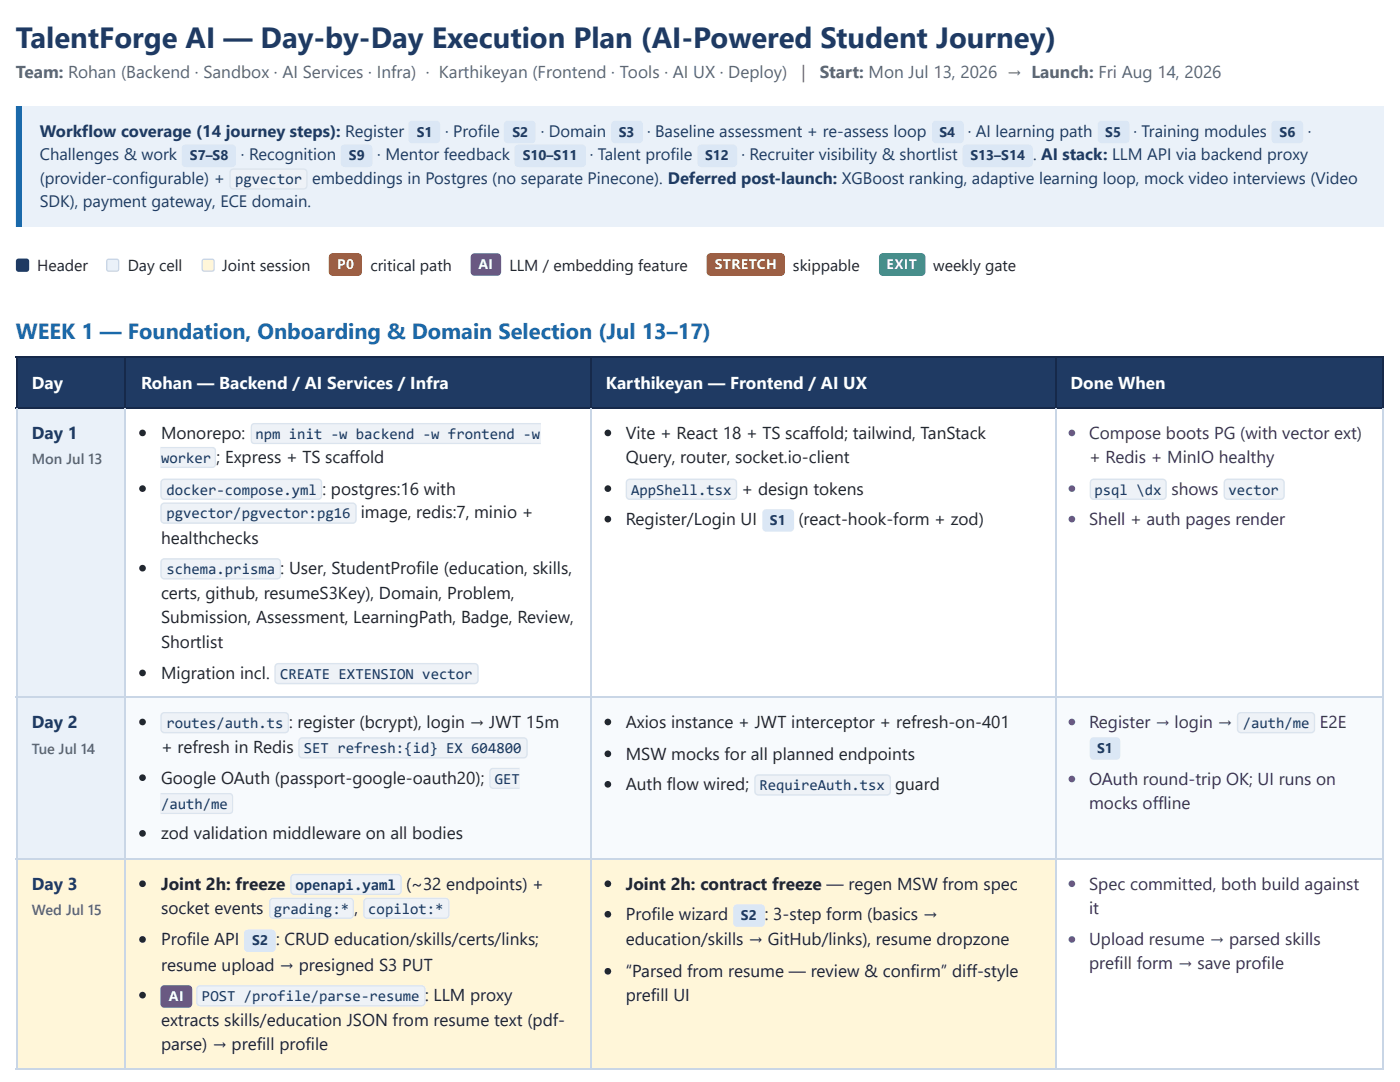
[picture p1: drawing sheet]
<svg xmlns="http://www.w3.org/2000/svg" width="279mm" height="216mm" viewBox="0 0 279 216" stroke-linecap="round" stroke-linejoin="round" font-family="sans-serif">
<defs><g id="words">
<text font-size="5.8" fill="#1f3a63" x="3.2" y="9.5">TalentForge AI — Day-by-Day Execution Plan (AI-Powered Student Journey)</text>
<text font-size="4.4" fill="#1a6fb5" x="3.2" y="67.7">WEEK 1 — Foundation, Onboarding &amp; Domain Selection (Jul 13–17)</text>
<g font-size="3.4" fill="#5a6673">
<text x="3.2" y="15.6">Team: Rohan (Backend · Sandbox · AI Services · Infra) · Karthikeyan (Frontend · Tools · AI UX · Deploy)</text>
<text x="159.9" y="15.6">|</text>
<text x="163.6" y="15.6">Start: Mon Jul 13, 2026 → Launch: Fri Aug 14, 2026</text>
</g>
<g font-size="3.4" fill="#fff">
<text x="6.3" y="77.5">Day</text>
<text x="28.2" y="77.5">Rohan — Backend / AI Services / Infra</text>
<text x="120.9" y="77.5">Karthikeyan — Frontend / AI UX</text>
<text x="213.7" y="77.5">Done When</text>
</g>
<g font-size="3.4" fill="#1f3a63">
<text x="6.3" y="87.6">Day 1</text>
<text x="6.3" y="145.3">Day 2</text>
<text x="6.3" y="177.5">Day 3</text>
</g>
<g font-size="3.4" fill="#20262e">
<text x="32.1" y="87.6">Monorepo:</text>
<text x="124.9" y="87.6">Vite + React 18 + TS scaffold; tailwind, TanStack</text>
<text x="43.2" y="92.3">; Express + TS scaffold</text>
<text x="124.9" y="92.3">Query, router, socket.io-client</text>
<text x="64.4" y="98.7">: postgres:16 with</text>
<text x="148" y="98.7">+ design tokens</text>
<text x="72" y="103.5">image, redis:7, minio +</text>
<text x="124.9" y="104.8">Register/Login UI</text>
<text x="159.3" y="104.8">(react-hook-form + zod)</text>
<text x="32.1" y="108.5">healthchecks</text>
<text x="32.1" y="119.6">certs, github, resumeS3Key), Domain, Problem,</text>
<text x="56" y="114.6">: User, StudentProfile (education, skills,</text>
<text x="32.1" y="124.4">Submission, Assessment, LearningPath, Badge, Review,</text>
<text x="32.1" y="129.4">Shortlist</text>
<text x="32.1" y="135.5">Migration incl.</text>
<text x="57.7" y="145.3">: register (bcrypt), login → JWT 15m</text>
<text x="124.9" y="145.3">Axios instance + JWT interceptor + refresh-on-401</text>
<text x="32.1" y="150.3">+ refresh in Redis</text>
<text x="124.9" y="151.6">MSW mocks for all planned endpoints</text>
<text x="32.1" y="156.4">Google OAuth (passport-google-oauth20);</text>
<text x="124.9" y="157.7">Auth flow wired;</text>
<text x="178.6" y="157.7">guard</text>
<text x="32.1" y="167.5">zod validation middleware on all bodies</text>
<text x="32.1" y="177.5">Joint 2h: freeze</text>
<text x="81" y="177.5">(~32 endpoints) +</text>
<text x="124.9" y="177.5">Joint 2h: contract freeze — regen MSW from spec</text>
<text x="32.1" y="182.3">socket events</text>
<text x="70.8" y="182.3">,</text>
<text x="124.9" y="183.6">Profile wizard</text>
<text x="152.6" y="183.6">: 3-step form (basics →</text>
<text x="32.1" y="188.6">Profile API</text>
<text x="55.1" y="188.6">: CRUD education/skills/certs/links;</text>
<text x="124.9" y="188.6">education/skills → GitHub/links), resume dropzone</text>
<text x="32.1" y="193.7">resume upload → presigned S3 PUT</text>
<text x="124.9" y="195">“Parsed from resume — review &amp; confirm” diff-style</text>
<text x="84.9" y="199.8">: LLM proxy</text>
<text x="124.9" y="199.8">prefill UI</text>
<text x="32.1" y="204.8">extracts skills/education JSON from resume text (pdf-</text>
<text x="32.1" y="209.5">parse) → prefill profile</text>
</g>
<g font-size="3.4" fill="#3c2a55">
<text x="217.4" y="87.6">Compose boots PG (with vector ext)</text>
<text x="217.4" y="92.3">+ Redis + MinIO healthy</text>
<text x="233.8" y="98.7">shows</text>
<text x="217.4" y="104.8">Shell + auth pages render</text>
<text x="217.4" y="145.3">Register → login →</text>
<text x="263.4" y="145.3">E2E</text>
<text x="217.4" y="156.6">OAuth round-trip OK; UI runs on</text>
<text x="217.4" y="161.4">mocks offline</text>
<text x="217.4" y="177.5">Spec committed, both build against</text>
<text x="217.4" y="182.3">it</text>
<text x="217.4" y="188.6">Upload resume → parsed skills</text>
<text x="217.4" y="193.4">prefill form → save profile</text>
</g>
<g font-size="3.3" fill="#1f3a63">
<text x="7.9" y="27.3">Workflow coverage (14 journey steps): Register</text>
<text x="88.8" y="27.3">· Profile</text>
<text x="107.9" y="27.3">· Domain</text>
<text x="129.1" y="27.3">· Baseline assessment + re-assess loop</text>
<text x="193.2" y="27.3">· AI learning path</text>
<text x="226.2" y="27.3">· Training modules</text>
<text x="261" y="27.3">·</text>
<text x="7.9" y="32">Challenges &amp; work</text>
<text x="48.1" y="32">· Recognition</text>
<text x="75.3" y="32">· Mentor feedback</text>
<text x="117.7" y="32">· Talent profile</text>
<text x="148" y="32">· Recruiter visibility &amp; shortlist</text>
<text x="206.2" y="32">.</text>
<text x="207.8" y="32">AI stack: LLM API via backend proxy</text>
<text x="7.9" y="36.8">(provider-configurable) +</text>
<text x="7.9" y="41.3">SDK), payment gateway, ECE domain.</text>
<text x="62.3" y="36.8">embeddings in Postgres (no separate Pinecone). Deferred post-launch: XGBoost ranking, adaptive learning loop, mock video interviews (Video</text>
</g>
<g font-size="3.2" fill="#20262e">
<text x="7.4" y="54">Header</text>
<text x="25.5" y="54">Day cell</text>
<text x="44.4" y="54">Joint session</text>
<text x="73.9" y="54">critical path</text>
<text x="101.6" y="54">LLM / embedding feature</text>
<text x="158.3" y="54">skippable</text>
<text x="186.2" y="54">weekly gate</text>
</g>
<g font-size="3" fill="#153a5e">
<text x="46.9" y="36.8">pgvector</text>
<text x="51" y="87.6">npm init -w backend -w frontend -w</text>
<text x="32.1" y="92.3">worker</text>
<text x="33.2" y="98.7">docker-compose.yml</text>
<text x="125.9" y="98.7">AppShell.tsx</text>
<text x="218.4" y="98.7">psql \dx</text>
<text x="245.2" y="98.7">vector</text>
<text x="33.2" y="103.5">pgvector/pgvector:pg16</text>
<text x="33.2" y="114.6">schema.prisma</text>
<text x="55.9" y="135.5">CREATE EXTENSION vector</text>
<text x="33.2" y="145.3">routes/auth.ts</text>
<text x="248" y="145.3">/auth/me</text>
<text x="60.6" y="150.3">SET refresh:{id} EX 604800</text>
<text x="32.1" y="161.4">/auth/me</text>
<text x="98.8" y="156.4">GET</text>
<text x="151.5" y="157.7">RequireAuth.tsx</text>
<text x="59" y="177.5">openapi.yaml</text>
<text x="54.6" y="182.3">grading:*</text>
<text x="73.5" y="182.3">copilot:*</text>
<text x="40.3" y="199.8">POST /profile/parse-resume</text>
</g>
<g font-size="2.9" fill="#5a6673">
<text x="6.3" y="92.6">Mon Jul 13</text>
<text x="6.3" y="150.5">Tue Jul 14</text>
<text x="6.3" y="182.6">Wed Jul 15</text>
</g>
<g font-size="2.8" fill="#1f3a63">
<text x="83.2" y="27.3">S1</text>
<text x="102.3" y="27.3">S2</text>
<text x="123.5" y="27.3">S3</text>
<text x="187.5" y="27.3">S4</text>
<text x="220.6" y="27.3">S5</text>
<text x="255.4" y="27.3">S6</text>
<text x="37.9" y="32">S7–S8</text>
<text x="69.6" y="32">S9</text>
<text x="104.3" y="32">S10–S11</text>
<text x="140.7" y="32">S12</text>
<text x="193.7" y="32">S13–S14</text>
<text x="153.6" y="104.8">S1</text>
<text x="219" y="150.3">S1</text>
<text x="147.9" y="183.6">S2</text>
<text x="50.4" y="188.6">S2</text>
</g>
<g font-size="2.8" fill="#fff">
<text x="67.3" y="53.7">P0</text>
<text x="95.5" y="53.7">AI</text>
<text x="142.6" y="53.7">STRETCH</text>
<text x="176.9" y="53.7">EXIT</text>
<text x="33.7" y="199.8">AI</text>
</g>
</g></defs>
<path d="M3.2 21.2h273v24h-273z" fill="#eaf1f9"/>
<path d="M3.2 21.2h1v24h-1z" fill="#1a6fb5"/>
<g fill="#1f3a63">
<path d="M3.4 71.4h21.7v9.8h-21.7z"/>
<path d="M25.1 71.4h92.9v9.8h-92.9z"/>
<path d="M118 71.4h92.6v9.8h-92.6z"/>
<path d="M210.6 71.4h65.6v9.8h-65.6z"/>
</g>
<g fill="#eaf1f9">
<path d="M3.4 81.2h21.7v58h-21.7z"/>
<path d="M3.4 139.2h21.7v32h-21.7z"/>
</g>
<g fill="#f7fafd">
<path d="M25.1 139.2h92.9v32h-92.9z"/>
<path d="M118 139.2h92.6v32h-92.6z"/>
<path d="M210.6 139.2h65.6v32h-65.6z"/>
</g>
<g fill="#fff6d9">
<path d="M3.4 171.2h21.7v42.1h-21.7z"/>
<path d="M25.1 171.2h92.9v42.1h-92.9z"/>
<path d="M118 171.2h92.6v42.1h-92.6z"/>
</g>
<path d="M3.2 71.3h273M3.3 71.2v10.3M25 71.2v10.3M117.9 71.2v10.3M210.7 71.2v10.3M276.1 71.2v10.3M3.2 81.4h273" fill="none" stroke="#16294a" stroke-width=".26"/>
<path d="M3.3 81.5v131.8M25 81.5v131.8M117.9 81.5v131.8M210.7 81.5v131.8M276.1 81.5v131.8M3.2 139h273M3.2 171.3h273M3.2 213.4h273" fill="none" stroke="#c9d6e6" stroke-width=".26"/>
<g fill="#dbe7f5">
<path d="M81.7 24.3l.6-.2h4.7a.79 .79 0 0 1 .8 .8v2.9a.79 .79 0 0 1-.8 .8h-4.7a.79 .79 0 0 1-.8-.8v-2.9z"/>
<path d="M100.8 24.3l.5-.2h4.8a.79 .79 0 0 1 .8 .8v2.9a.79 .79 0 0 1-.8 .8h-4.8a.79 .79 0 0 1-.8-.8v-2.9z"/>
<path d="M122.2 24.3l.6-.2h4.7a.79 .79 0 0 1 .8 .8v2.9a.79 .79 0 0 1-.8 .8h-4.7a.79 .79 0 0 1-.8-.8v-2.9z"/>
<path d="M186.2 24.3l.6-.2h4.8a.79 .79 0 0 1 .8 .8v2.9a.79 .79 0 0 1-.8 .8h-4.8a.79 .79 0 0 1-.8-.8v-2.9z"/>
<path d="M219.3 24.3l.6-.2h4.7a.79 .79 0 0 1 .8 .8v2.9a.79 .79 0 0 1-.8 .8h-4.7a.79 .79 0 0 1-.8-.8v-2.9z"/>
<path d="M254 24.3l.5-.2h4.8a.79 .79 0 0 1 .8 .8v2.9a.79 .79 0 0 1-.8 .8h-4.8a.79 .79 0 0 1-.8-.8v-2.9z"/>
<path d="M36.5 29.1l.5-.3h9.3a.79 .79 0 0 1 .8 .8v2.9a.79 .79 0 0 1-.8 .8h-9.3a.79 .79 0 0 1-.8-.8v-2.9z"/>
<path d="M68.2 29.1l.6-.3h4.8a.79 .79 0 0 1 .7 .8v2.9a.79 .79 0 0 1-.7 .8h-4.8a.79 .79 0 0 1-.8-.8v-2.9z"/>
<path d="M102.9 29.1l.6-.3h12.7a.79 .79 0 0 1 .7 .8v2.9a.79 .79 0 0 1-.7 .8h-12.7a.79 .79 0 0 1-.8-.8v-2.9z"/>
<path d="M139.4 29.1l.6-.3h6.3a.79 .79 0 0 1 .8 .8v2.9a.79 .79 0 0 1-.8 .8h-6.3a.79 .79 0 0 1-.8-.8v-2.9z"/>
<path d="M192.3 29.1l.6-.3h12.4a.79 .79 0 0 1 .8 .8v2.9a.79 .79 0 0 1-.8 .8h-12.4a.79 .79 0 0 1-.8-.8v-2.9z"/>
</g>
<path d="M46 33.8l.6-.2h14a.79 .79 0 0 1 .8 .8v2.6a.79 .79 0 0 1-.8 .8h-14a.79 .79 0 0 1-.8-.8v-2.6z" fill="#eef2f7"/>
<path d="M46.1 33.9l.5-.2h14a.66 .66 0 0 1 .7 .7v2.6a.66 .66 0 0 1-.7 .7h-14a.66 .66 0 0 1-.7-.7v-2.6z" fill="none" stroke="#dbe4ee" stroke-width=".26"/>
<path d="M3.3 51.7l.4-.1h1.6a.53 .53 0 0 1 .5 .5v1.6a.53 .53 0 0 1-.5 .5h-1.6a.53 .53 0 0 1-.5-.5v-1.6z" fill="#1f3a63"/>
<path d="M21.4 51.8l.3-.1 1.9 .1 .1 .3-.1 1.9-.3 .1-1.9-.1-.1-.3z" fill="#eaf1f9"/>
<path d="M21.4 51.8l.3-.1 1.9 .1 .1 .3-.1 1.9-.3 .1-1.9-.1-.1-.3z" fill="none" stroke="#c9d6e6" stroke-width=".26"/>
<path d="M40.5 51.8l.2-.1 1.9 .1 .1 .3-.1 1.9-.3 .1-1.8-.1-.2-.3z" fill="#fff6d9"/>
<path d="M40.5 51.8l.2-.1 1.9 .1 .1 .3-.1 1.9-.3 .1-1.8-.1-.2-.3z" fill="none" stroke="#c9d6e6" stroke-width=".26"/>
<path d="M65.8 50.8l.6-.3h5a.79 .79 0 0 1 .8 .8v2.9a.79 .79 0 0 1-.8 .8h-5a.79 .79 0 0 1-.8-.8v-2.9z" fill="#c0392b"/>
<path d="M94.2 50.8l.5-.3h4.5a.79 .79 0 0 1 .8 .8v2.9a.79 .79 0 0 1-.8 .8h-4.5a.79 .79 0 0 1-.8-.8v-2.9z" fill="#6b3fa0"/>
<path d="M141.3 50.8l.5-.3h14a.79 .79 0 0 1 .8 .8v2.9a.79 .79 0 0 1-.8 .8h-14a.79 .79 0 0 1-.8-.8v-2.9z" fill="#b26a00"/>
<path d="M175.7 50.8l.5-.3h7.7a.79 .79 0 0 1 .8 .8v2.9a.79 .79 0 0 1-.8 .8h-7.7a.79 .79 0 0 1-.8-.8v-2.9z" fill="#1e8e5a"/>
<circle cx="28.4" cy="86.4" r=".66" fill="#20262e"/>
<path d="M50.2 84.6l.6-.2h57.2v4.2h-57.2a.79 .79 0 0 1-.8-.8v-2.6z" fill="#eef2f7"/>
<g fill="#dbe4ee">
<path d="M50 84.4h57.9v.6h-57.9z"/>
<path d="M50 88.1h57.9v.5h-57.9z"/>
<path d="M50 84.4h.6v4.2h-.6z"/>
</g>
<path d="M32 89.2h10.3a.79 .79 0 0 1 .8 .8v2.6a.79 .79 0 0 1-.8 .8h-10.3z" fill="#eef2f7"/>
<g fill="#dbe4ee">
<path d="M32 89.2h11.1v.5h-11.1z"/>
<path d="M32 92.8h11.1v.6h-11.1z"/>
<path d="M42.5 89.2h.6v4.2h-.6z"/>
</g>
<circle cx="28.4" cy="97.5" r=".66" fill="#20262e"/>
<path d="M32.2 95.7l.6-.2h30.7a.79 .79 0 0 1 .8 .8v2.7a.79 .79 0 0 1-.8 .7h-30.7a.79 .79 0 0 1-.8-.7v-2.7z" fill="#eef2f7"/>
<path d="M32.3 95.8l.5-.2h30.7a.66 .66 0 0 1 .7 .7v2.7a.66 .66 0 0 1-.7 .6h-30.7a.66 .66 0 0 1-.7-.6v-2.7z" fill="none" stroke="#dbe4ee" stroke-width=".26"/>
<path d="M32.2 100.5l.6-.2h37.6a.79 .79 0 0 1 .8 .8v2.6a.79 .79 0 0 1-.8 .8h-37.6a.79 .79 0 0 1-.8-.8v-2.6z" fill="#eef2f7"/>
<path d="M32.3 100.6l.5-.2h37.6a.66 .66 0 0 1 .6 .7v2.6a.66 .66 0 0 1-.6 .7h-37.6a.66 .66 0 0 1-.7-.7v-2.6z" fill="none" stroke="#dbe4ee" stroke-width=".26"/>
<circle cx="28.4" cy="113.4" r=".66" fill="#20262e"/>
<path d="M32.2 111.6l.6-.2h22.5a.79 .79 0 0 1 .8 .8v2.6a.79 .79 0 0 1-.8 .8h-22.5a.79 .79 0 0 1-.8-.8v-2.6z" fill="#eef2f7"/>
<path d="M32.3 111.7l.5-.2h22.5a.66 .66 0 0 1 .7 .7v2.6a.66 .66 0 0 1-.7 .7h-22.5a.66 .66 0 0 1-.7-.7v-2.6z" fill="none" stroke="#dbe4ee" stroke-width=".26"/>
<circle cx="28.4" cy="134.3" r=".66" fill="#20262e"/>
<path d="M55 132.5l.6-.2h39.1a.79 .79 0 0 1 .8 .8v2.6a.79 .79 0 0 1-.8 .8h-39.1a.79 .79 0 0 1-.8-.8v-2.6z" fill="#eef2f7"/>
<path d="M55.1 132.6l.5-.2h39.1a.66 .66 0 0 1 .7 .7v2.6a.66 .66 0 0 1-.7 .7h-39.1a.66 .66 0 0 1-.7-.7v-2.6z" fill="none" stroke="#dbe4ee" stroke-width=".26"/>
<g fill="#20262e">
<circle cx="121.3" cy="86.4" r=".66"/>
<circle cx="121.3" cy="97.5" r=".66"/>
</g>
<path d="M125.1 95.7l.6-.2h20.6a.79 .79 0 0 1 .8 .8v2.7a.79 .79 0 0 1-.8 .7h-20.6a.79 .79 0 0 1-.8-.7v-2.7z" fill="#eef2f7"/>
<path d="M125.2 95.8l.5-.2h20.6a.66 .66 0 0 1 .7 .7v2.7a.66 .66 0 0 1-.7 .6h-20.6a.66 .66 0 0 1-.7-.6v-2.7z" fill="none" stroke="#dbe4ee" stroke-width=".26"/>
<circle cx="121.3" cy="103.6" r=".66" fill="#20262e"/>
<path d="M152.4 101.8l.5-.2h4.8a.79 .79 0 0 1 .8 .8v2.9a.79 .79 0 0 1-.8 .8h-4.8a.79 .79 0 0 1-.8-.8v-2.9z" fill="#dbe7f5"/>
<g fill="#7a4c9e">
<circle cx="213.9" cy="86.4" r=".66"/>
<circle cx="213.9" cy="97.5" r=".66"/>
</g>
<path d="M217.7 95.7l.6-.2h13.7a.79 .79 0 0 1 .8 .8v2.7a.79 .79 0 0 1-.8 .7h-13.7a.79 .79 0 0 1-.8-.7v-2.7z" fill="#eef2f7"/>
<path d="M217.8 95.8l.5-.2h13.7a.66 .66 0 0 1 .7 .7v2.7a.66 .66 0 0 1-.7 .6h-13.7a.66 .66 0 0 1-.7-.6v-2.7z" fill="none" stroke="#dbe4ee" stroke-width=".26"/>
<path d="M244.4 95.7l.6-.2h10.6a.79 .79 0 0 1 .8 .8v2.7a.79 .79 0 0 1-.8 .7h-10.6a.79 .79 0 0 1-.8-.7v-2.7z" fill="#eef2f7"/>
<path d="M244.5 95.8l.5-.2h10.6a.66 .66 0 0 1 .6 .7v2.7a.66 .66 0 0 1-.6 .6h-10.6a.66 .66 0 0 1-.7-.6v-2.7z" fill="none" stroke="#dbe4ee" stroke-width=".26"/>
<circle cx="213.9" cy="103.6" r=".66" fill="#7a4c9e"/>
<circle cx="28.4" cy="144.1" r=".66" fill="#20262e"/>
<path d="M32.2 142.3l.6-.2h24.1a.79 .79 0 0 1 .8 .8v2.6a.79 .79 0 0 1-.8 .8h-24.1a.79 .79 0 0 1-.8-.8v-2.6z" fill="#eef2f7"/>
<path d="M32.3 142.4l.5-.2h24.1a.66 .66 0 0 1 .6 .7v2.6a.66 .66 0 0 1-.6 .7h-24.1a.66 .66 0 0 1-.7-.7v-2.6z" fill="none" stroke="#dbe4ee" stroke-width=".26"/>
<path d="M59.8 147.3l.5-.2h44.2a.79 .79 0 0 1 .8 .8v2.6a.79 .79 0 0 1-.8 .8h-44.2a.79 .79 0 0 1-.8-.8v-2.6z" fill="#eef2f7"/>
<path d="M59.9 147.4l.4-.2h44.2a.66 .66 0 0 1 .7 .7v2.6a.66 .66 0 0 1-.7 .7h-44.2a.66 .66 0 0 1-.6-.7v-2.6z" fill="none" stroke="#dbe4ee" stroke-width=".26"/>
<circle cx="28.4" cy="155.2" r=".66" fill="#20262e"/>
<path d="M97.9 153.4l.5-.2h5.4v4.2h-5.4a.79 .79 0 0 1-.8-.8v-2.6z" fill="#eef2f7"/>
<g fill="#dbe4ee">
<path d="M97.6 153.2h6.1v.6h-6.1z"/>
<path d="M97.6 156.8h6.1v.6h-6.1z"/>
<path d="M97.6 153.2h.6v4.2h-.6z"/>
</g>
<path d="M32 158.2h13.8a.79 .79 0 0 1 .8 .8v2.7a.79 .79 0 0 1-.8 .8h-13.8z" fill="#eef2f7"/>
<g fill="#dbe4ee">
<path d="M32 158.2h14.6v.6h-14.6z"/>
<path d="M32 161.9h14.6v.6h-14.6z"/>
<path d="M46 158.2h.6v4.3h-.6z"/>
</g>
<g fill="#20262e">
<circle cx="28.4" cy="166.3" r=".66"/>
<circle cx="121.3" cy="144.1" r=".66"/>
<circle cx="121.3" cy="150.4" r=".66"/>
<circle cx="121.3" cy="156.5" r=".66"/>
</g>
<path d="M150.8 154.7l.5-.2h25.7a.79 .79 0 0 1 .8 .8v2.7a.79 .79 0 0 1-.8 .7h-25.7a.79 .79 0 0 1-.8-.7v-2.7z" fill="#eef2f7"/>
<path d="M150.9 154.8l.4-.2h25.7a.66 .66 0 0 1 .7 .7v2.7a.66 .66 0 0 1-.7 .6h-25.7a.66 .66 0 0 1-.6-.6v-2.7z" fill="none" stroke="#dbe4ee" stroke-width=".26"/>
<circle cx="213.9" cy="144.1" r=".66" fill="#7a4c9e"/>
<path d="M247.1 142.3l.5-.2h14.1a.79 .79 0 0 1 .8 .8v2.6a.79 .79 0 0 1-.8 .8h-14.1a.79 .79 0 0 1-.7-.8v-2.6z" fill="#eef2f7"/>
<path d="M247.2 142.4l.4-.2h14.1a.66 .66 0 0 1 .6 .7v2.6a.66 .66 0 0 1-.6 .7h-14.1a.66 .66 0 0 1-.6-.7v-2.6z" fill="none" stroke="#dbe4ee" stroke-width=".26"/>
<path d="M217.7 147.3l.6-.2h4.5a.79 .79 0 0 1 .8 .8v2.9a.79 .79 0 0 1-.8 .8h-4.5a.79 .79 0 0 1-.8-.8v-2.9z" fill="#dbe7f5"/>
<circle cx="213.9" cy="155.4" r=".66" fill="#7a4c9e"/>
<circle cx="28.4" cy="176.3" r=".66" fill="#20262e"/>
<path d="M58.2 174.6l.5-.2h20.7a.79 .79 0 0 1 .8 .8v2.6a.79 .79 0 0 1-.8 .8h-20.7a.79 .79 0 0 1-.8-.8v-2.6z" fill="#eef2f7"/>
<path d="M58.3 174.7l.4-.2h20.7a.66 .66 0 0 1 .6 .7v2.6a.66 .66 0 0 1-.6 .7h-20.7a.66 .66 0 0 1-.6-.7v-2.6z" fill="none" stroke="#dbe4ee" stroke-width=".26"/>
<path d="M53.9 179.4l.6-.3h15.3a.79 .79 0 0 1 .8 .8v2.7a.79 .79 0 0 1-.8 .8h-15.3a.79 .79 0 0 1-.8-.8v-2.7z" fill="#eef2f7"/>
<path d="M54 179.4l.5-.1h15.3a.66 .66 0 0 1 .7 .6v2.7a.66 .66 0 0 1-.7 .6h-15.3a.66 .66 0 0 1-.7-.6v-2.7z" fill="none" stroke="#dbe4ee" stroke-width=".26"/>
<path d="M72.7 179.4l.6-.3h15.6a.79 .79 0 0 1 .8 .8v2.7a.79 .79 0 0 1-.8 .8h-15.6a.79 .79 0 0 1-.8-.8v-2.7z" fill="#eef2f7"/>
<path d="M72.8 179.4l.5-.1h15.6a.66 .66 0 0 1 .7 .6v2.7a.66 .66 0 0 1-.7 .6h-15.6a.66 .66 0 0 1-.7-.6v-2.7z" fill="none" stroke="#dbe4ee" stroke-width=".26"/>
<circle cx="28.4" cy="187.5" r=".66" fill="#20262e"/>
<path d="M48.9 185.7l.6-.2h4.7a.79 .79 0 0 1 .8 .8v2.9a.79 .79 0 0 1-.8 .8h-4.7a.79 .79 0 0 1-.8-.8v-2.9z" fill="#dbe7f5"/>
<circle cx="28.4" cy="198.6" r=".66" fill="#20262e"/>
<path d="M32.2 196.8l.6-.2h4.8a.79 .79 0 0 1 .8 .8v2.9a.79 .79 0 0 1-.8 .8h-4.8a.79 .79 0 0 1-.8-.8v-2.9z" fill="#6b3fa0"/>
<path d="M39.4 196.8l.6-.2h44.1a.79 .79 0 0 1 .8 .8v2.6a.79 .79 0 0 1-.8 .8h-44.1a.79 .79 0 0 1-.8-.8v-2.6z" fill="#eef2f7"/>
<path d="M39.5 196.9l.5-.2h44.1a.66 .66 0 0 1 .7 .7v2.6a.66 .66 0 0 1-.7 .7h-44.1a.66 .66 0 0 1-.7-.7v-2.6z" fill="none" stroke="#dbe4ee" stroke-width=".26"/>
<g fill="#20262e">
<circle cx="121.3" cy="176.3" r=".66"/>
<circle cx="121.3" cy="182.4" r=".66"/>
</g>
<path d="M146.5 180.7l.6-.3h4.8a.79 .79 0 0 1 .8 .8v2.9a.79 .79 0 0 1-.8 .8h-4.8a.79 .79 0 0 1-.8-.8v-2.9z" fill="#dbe7f5"/>
<circle cx="121.3" cy="193.8" r=".66" fill="#20262e"/>
<g fill="#7a4c9e">
<circle cx="213.9" cy="176.3" r=".66"/>
<circle cx="213.9" cy="187.5" r=".66"/>
</g>
<use href="#words"/>
</svg>
